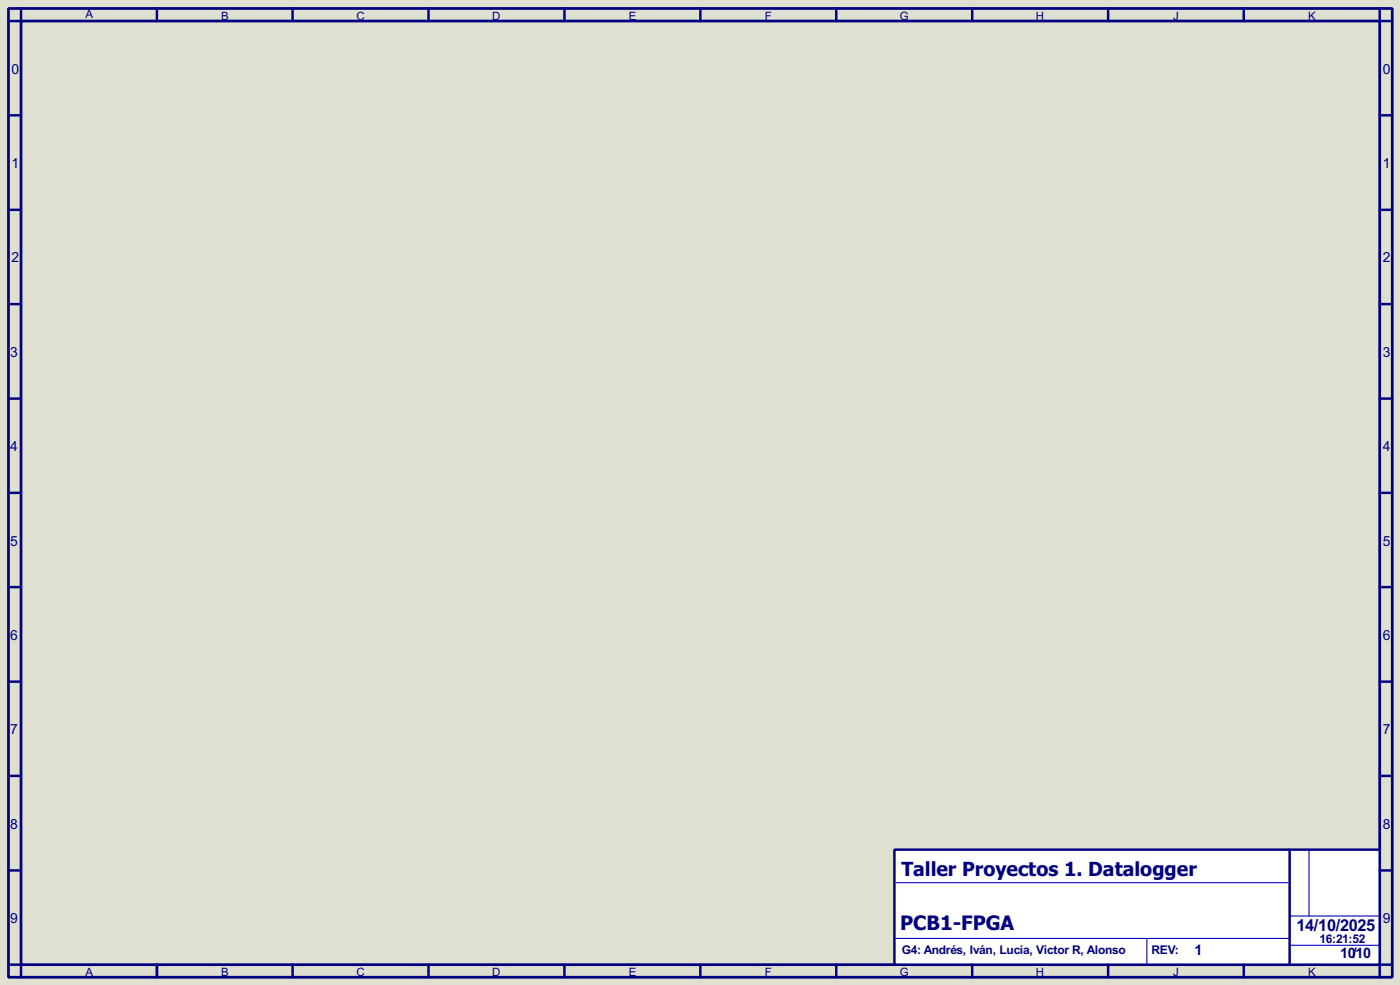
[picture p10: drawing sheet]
<svg xmlns="http://www.w3.org/2000/svg" width="256mm" height="180mm" viewBox="0 0 256 180" stroke-linecap="round" stroke-linejoin="round" font-family="sans-serif">
<defs><g id="words">
<text font-size="4.4" fill="#000080" x="164.9" y="170.3">PCB1-FPGA</text>
<text font-size="4.3" fill="#000080" x="165.2" y="160.3">Taller Proyectos 1. Datalogger</text>
<text font-size="3.4" fill="#000080" x="237.5" y="170.3">14/10/2025</text>
<g font-size="3" fill="#000080">
<text x="218.8" y="174.8">1</text>
<text x="245.5" y="175.3">10/10</text>
</g>
<g font-size="2.9" fill="#000080">
<text x="2.1" y="13.5">0</text>
<text x="253.4" y="13.5">0</text>
<text x="2.1" y="30.7">1</text>
<text x="253.4" y="30.7">1</text>
<text x="2.1" y="48">2</text>
<text x="253.4" y="48">2</text>
<text x="1.9" y="65.3">3</text>
<text x="253.4" y="65.3">3</text>
<text x="1.9" y="82.5">4</text>
<text x="253.4" y="82.5">4</text>
<text x="1.9" y="99.9">5</text>
<text x="253.4" y="99.9">5</text>
<text x="1.9" y="117.1">6</text>
<text x="253.4" y="117.1">6</text>
<text x="1.9" y="134.4">7</text>
<text x="253.4" y="134.4">7</text>
<text x="1.9" y="151.7">8</text>
<text x="253.4" y="151.7">8</text>
<text x="1.9" y="168.9">9</text>
<text x="253.4" y="168.9">9</text>
</g>
<g font-size="2.5" fill="#000080">
<text x="241.8" y="172.6">16:21:52</text>
<text x="165.2" y="174.6">G4: Andrés, Iván, Lucía, Víctor R, Alonso</text>
<text x="210.9" y="174.6">REV:</text>
</g>
<g font-size="2.4" fill="#000080">
<text x="15.6" y="3.4">A</text>
<text x="40.5" y="3.6">B</text>
<text x="65.3" y="3.6">C</text>
<text x="90.2" y="3.6">D</text>
<text x="115.2" y="3.6">E</text>
<text x="140.1" y="3.6">F</text>
<text x="164.8" y="3.6">G</text>
<text x="189.8" y="3.6">H</text>
<text x="214.9" y="3.6">J</text>
<text x="239.6" y="3.6">K</text>
<text x="15.6" y="178.7">A</text>
<text x="40.5" y="178.7">B</text>
<text x="65.3" y="178.7">C</text>
<text x="90.2" y="178.7">D</text>
<text x="115.2" y="178.7">E</text>
<text x="140.1" y="178.7">F</text>
<text x="164.8" y="178.7">G</text>
<text x="189.8" y="178.7">H</text>
<text x="214.9" y="178.7">J</text>
<text x="239.6" y="178.7">K</text>
</g>
</g></defs>
<path d="M0 0h256.5v180.3h-256.5z" fill="#e0e0d0"/>
<path d="M1.6 1.6h253.5v177.3h-253.5zM3.9 3.9h248.9v172.7h-248.9z" fill="none" stroke="#000080" stroke-width=".5"/>
<path d="M3.9 1.6v2.3h-2.3M28.8 1.6v2.3" fill="none" stroke="#000080" stroke-width=".45"/>
<path d="M163.9 155.5h88.9v21.1h-88.9z" fill="#fff" stroke="#000080" stroke-width=".45"/>
<g fill="none" stroke="#000080" stroke-width=".45">
<path d="M53.6 1.6v2.3M78.5 1.6v2.3M103.4 1.6v2.3M128.3 1.6v2.3M153.2 1.6v2.3M178.1 1.6v2.3M203 1.6v2.3M227.9 1.6v2.3M252.8 1.6v2.3h2.3M1.6 21.1h2.3M1.6 38.4h2.3M252.8 21.1h2.3"/>
<path d="M252.8 38.4h2.3M1.6 55.7h2.3M252.8 55.7h2.3M1.6 73h2.3M252.8 73h2.3M1.6 90.2h2.3M252.8 90.2h2.3M1.6 107.5h2.3M252.8 107.5h2.3M1.6 124.8h2.3M252.8 124.8h2.3M1.6 142h2.3"/>
<path d="M1.6 159.3h2.3M236.3 155.5v21.1M252.8 142h2.3M252.8 159.3h2.3M1.6 176.6h2.3v2.3M28.8 176.6v2.3M53.6 176.6v2.3M78.5 176.6v2.3M103.4 176.6v2.3M128.3 176.6v2.3M153.2 176.6v2.3M178.1 176.6v2.3"/>
<path d="M203 176.6v2.3M227.9 176.6v2.3M255.1 176.6h-2.3v2.3"/>
</g>
<path d="M239.8 155.5v12.2M163.9 171.8h72.4M164.1 161.6h71.9M210.1 171.8v4.8M236.3 167.7h16.2M236.3 173h16.5" fill="none" stroke="#0000c0" stroke-width=".2"/>
<use href="#words"/>
</svg>
